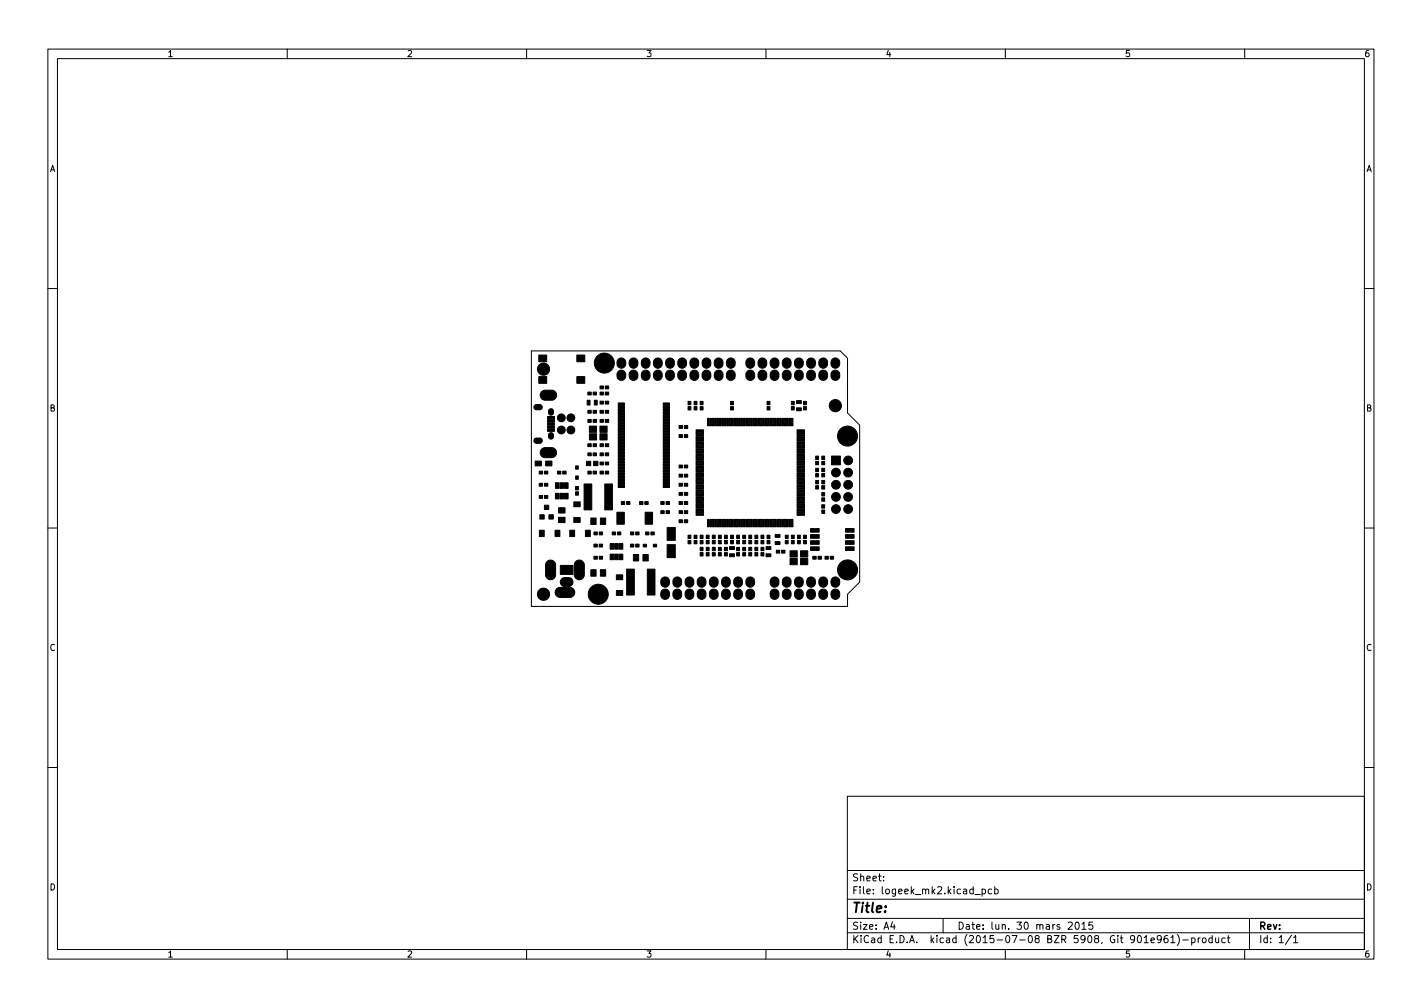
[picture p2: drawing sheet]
<svg xmlns="http://www.w3.org/2000/svg" width="297mm" height="210mm" viewBox="0 0 297 210" stroke-linecap="round" stroke-linejoin="round" font-family="sans-serif">
<defs><g id="words">
<text font-size="2.8" x="178" y="190.6">Title:</text>
<g font-size="2.1">
<text x="178" y="184">Sheet:</text>
<text x="178" y="186.7">File: logeek_mk2.kicad_pcb</text>
<text x="178" y="196.9">KiCad E.D.A. kicad (2015-07-08 BZR 5908, Git 901e961)-product</text>
<text x="178" y="194.1">Size: A4</text>
<text x="200" y="194.1">Date: lun. 30 mars 2015</text>
<text x="263" y="194.1">Rev:</text>
<text x="263" y="196.9">Id: 1/1</text>
</g>
<g font-size="1.8">
<text x="35" y="11.9">1</text>
<text x="85" y="11.9">2</text>
<text x="135" y="11.9">3</text>
<text x="185" y="11.9">4</text>
<text x="235" y="11.9">5</text>
<text x="285" y="11.9">6</text>
<text x="10.3" y="35.9">A</text>
<text x="285.3" y="35.9">A</text>
<text x="10.3" y="85.9">B</text>
<text x="285.3" y="85.9">B</text>
<text x="10.3" y="135.9">C</text>
<text x="285.3" y="135.9">C</text>
<text x="10.3" y="185.9">D</text>
<text x="285.3" y="185.9">D</text>
<text x="35" y="199.9">1</text>
<text x="85" y="199.9">2</text>
<text x="135" y="199.9">3</text>
<text x="185" y="199.9">4</text>
<text x="235" y="199.9">5</text>
<text x="285" y="199.9">6</text>
</g>
</g></defs>
<g fill="none" stroke="#000" stroke-width=".21">
<path d="M10 10.2h277v190.1h-277zM12 12.2h273v186.1h-273zM60 10.2v2M110 10.2v2M160 10.2v2M210 10.2v2M260 10.2v2M10 60.2h2M111 73.3h64.5l1.5 1.5v11.4l2.6 2.6v32.7l-2.6 2.6v2.5h-66zM285 60.2h2M10 110.2h2M285 110.2h2"/>
<path d="M10 160.2h2M177 166.3h108v32h-108zM285 160.2h2M60 198.3v2M110 198.3v2M160 198.3v2M177 194.8h108M177 191.8h108M177 187.8h108M177 181.8h108M184.6 183.8v.1M184.6 183v.1"/>
<path d="M186.4 192.5l-.3 1h.9M186.8 193v1M197 191.8v3M203.6 186.8h1.2M205.1 185.7l.5-.1 .3 .3-.2 .7h-.6M205.1 185.6v1.5M207.1 185.7l-.4-.1-.3 .3 .2 .7h.5M207.8 185.7l.4-.1 .3 .3-.1 .7h-.6M207.8 185.1v1.5M210 198.3v2M223.1 192.7l.6-.2 .3 .5-.9 1h.9M224.8 192.6l.1-.1a.8 .8 0 0 1 .6 .8 .8 .8 0 0 1-.6 .7 1 1 0 0 1-.1-1.4z"/>
<path d="M226 193l.4-.5v1.5M226 194h.9M228.2 192.5h-.7l-.1 .7 .2-.1 .5 .1 .2 .2-.1 .5-.2 .1-.6-.1M240.4 196.3l.7-.1v-.3l-.5-.1-.2 .2 .1 .8h.6M242.6 196l-.3 .3-.4-.1-.2-.2 .2-.6 .4-.1 .2 .2a.99 .99 0 0 1-.4 1.3h-.2M243.9 195.3l-.5 .1a1.01 1.01 0 0 0 0 1.4l.5-.1 .1-.5-.3-.3-.4 .1-.2 .2M244.6 195.8l.4-.5v1.5M244.6 196.8h.8M245.9 195.1a1.72 1.72 0 0 1 0 2.3M247.1 196.3h1.1M248.9 195.9l.5-.1 .2 .3-.1 .7h-.6M248.9 195.8v1.5"/>
<path d="M250.3 195.8v1M250.7 195.8l-.4 .3M251.3 195.9l.3-.1 .3 .3v.4l-.3 .3h-.3l-.2-.3zM253.2 195.9l-.4-.1-.3 .3 .1 .7h.6M253.2 195.3v1.5M253.9 195.8l.1 1h.4l.2-.1M254.6 195.8v1M255.9 195.9l-.4-.1-.3 .3 .2 .7h.5M256.4 195.8h.5M256.6 195.3v1.3l.3 .2M260 198.3v2M261 191.8v6.5"/>
<path d="M269.8 195.3l-1.3 1.9M270.2 195.8l.4-.5v1.5M270.2 196.8h.9"/>
</g>
<g fill="#000" stroke="#000" stroke-width=".21">
<path d="M112.5 74.1h1.7v1.4h-1.7zM120.5 74.1h1.6v1.4h-1.6zM129.2 75a.99 .99 0 0 1 1.5 .8 .99 .99 0 0 1-1.6 .8l-.2-.5v-.5zM129.2 77.5a.99 .99 0 0 1 1.5 .9 .99 .99 0 0 1-1.6 .8l-.2-.5v-.5zM131.7 75a.99 .99 0 0 1 1.6 .8 .99 .99 0 0 1-1.6 .8l-.3-.5v-.5zM131.7 77.5a.99 .99 0 0 1 1.6 .9 .99 .99 0 0 1-1.6 .8l-.3-.5v-.5zM134.2 75a.99 .99 0 0 1 1.6 .8 .99 .99 0 0 1-1.6 .8l-.2-.5v-.5zM134.2 77.5a.99 .99 0 0 1 1.6 .9 .99 .99 0 0 1-1.6 .8l-.2-.5v-.5zM136.8 75a.99 .99 0 0 1 1.5 .8 .99 .99 0 0 1-1.5 .8l-.3-.5v-.5zM136.8 77.5a.99 .99 0 0 1 1.5 .9 .99 .99 0 0 1-1.5 .8l-.3-.5v-.5zM139.3 75a.99 .99 0 0 1 1.6 .8 .99 .99 0 0 1-1.6 .8l-.2-.5-.1-.5zM139.3 77.5a.99 .99 0 0 1 1.6 .9 .99 .99 0 0 1-1.6 .8l-.2-.5-.1-.5z"/>
<path d="M141.9 75a.99 .99 0 0 1 1.5 .8 .99 .99 0 0 1-1.6 .8l-.2-.5v-.5zM141.9 77.5a.99 .99 0 0 1 1.5 .9 .99 .99 0 0 1-1.6 .8l-.2-.5v-.5zM144.4 75a.99 .99 0 0 1 1.6 .8 .99 .99 0 0 1-1.6 .8l-.3-.5v-.5zM144.4 77.5a.99 .99 0 0 1 1.6 .9 .99 .99 0 0 1-1.6 .8l-.3-.5v-.5zM146.9 75a.99 .99 0 0 1 1.6 .8 .99 .99 0 0 1-1.6 .8l-.2-.5v-.5zM146.9 77.5a.99 .99 0 0 1 1.6 .9 .99 .99 0 0 1-1.6 .8l-.2-.5v-.5zM149.5 75a.99 .99 0 0 1 1.5 .8 .99 .99 0 0 1-1.5 .8l-.3-.5v-.5zM149.5 77.5a.99 .99 0 0 1 1.5 .9 .99 .99 0 0 1-1.5 .8l-.3-.5v-.5zM152 75a.99 .99 0 0 1 1.6 .8 .99 .99 0 0 1-1.6 .8l-.2-.5-.1-.5zM152 77.5a.99 .99 0 0 1 1.6 .9 .99 .99 0 0 1-1.6 .8l-.2-.5-.1-.5zM156.1 75a.99 .99 0 0 1 1.5 .8 .99 .99 0 0 1-1.5 .8l-.3-.5v-.5zM156.1 77.5a.99 .99 0 0 1 1.5 .9 .99 .99 0 0 1-1.5 .8l-.3-.5v-.5z"/>
<path d="M158.6 75a.99 .99 0 0 1 1.6 .8 .99 .99 0 0 1-1.6 .8l-.2-.5-.1-.5zM158.6 77.5a.99 .99 0 0 1 1.6 .9 .99 .99 0 0 1-1.6 .8l-.2-.5-.1-.5zM161.2 75a.99 .99 0 0 1 1.5 .8 .99 .99 0 0 1-1.6 .8l-.2-.5v-.5zM161.2 77.5a.99 .99 0 0 1 1.5 .9 .99 .99 0 0 1-1.6 .8l-.2-.5v-.5zM163.7 75a.99 .99 0 0 1 1.6 .8 .99 .99 0 0 1-1.6 .8l-.3-.5v-.5zM163.7 77.5a.99 .99 0 0 1 1.6 .9 .99 .99 0 0 1-1.6 .8l-.3-.5v-.5zM166.2 75a.99 .99 0 0 1 1.6 .8 .99 .99 0 0 1-1.6 .8l-.2-.5v-.5zM166.2 77.5a.99 .99 0 0 1 1.6 .9 .99 .99 0 0 1-1.6 .8l-.2-.5v-.5zM168.8 75a.99 .99 0 0 1 1.5 .8 .99 .99 0 0 1-1.5 .8l-.3-.5v-.5zM168.8 77.5a.99 .99 0 0 1 1.5 .9 .99 .99 0 0 1-1.5 .8l-.3-.5v-.5zM171.3 75a.99 .99 0 0 1 1.6 .8 .99 .99 0 0 1-1.6 .8l-.2-.5-.1-.5zM171.3 77.5a.99 .99 0 0 1 1.6 .9 .99 .99 0 0 1-1.6 .8l-.2-.5-.1-.5z"/>
<path d="M173.9 75a.99 .99 0 0 1 1.5 .8 .99 .99 0 0 1-1.6 .8l-.2-.5v-.5zM173.9 77.5a.99 .99 0 0 1 1.5 .9 .99 .99 0 0 1-1.6 .8l-.2-.5v-.5zM111.8 96.3h1.3v1h-1.3zM111.7 84.7l.7-.2a.63 .63 0 0 1 .9 .6 .63 .63 0 0 1-1 .5 .59 .59 0 0 1-.7-.3 .59 .59 0 0 1 .1-.6zM111.7 91.7l.7-.2a.64 .64 0 0 1 .9 .6 .64 .64 0 0 1-1 .5 .59 .59 0 0 1-.7-.3 .59 .59 0 0 1 .1-.6zM112.6 98.4h.7v.6h-.7zM112.5 78.6h1.7v1.4h-1.7zM113.7 98.4h.7v.6h-.7zM114 96.3h1.3v1h-1.3zM114.7 85.5a.53 .53 0 0 1 .6-.1 .53 .53 0 0 1 .3 .5v.1a.58 .58 0 0 1-.6 .7 .58 .58 0 0 1-.4-.9zM114.7 90.5a.53 .53 0 0 1 .6-.1 .53 .53 0 0 1 .3 .5v.1a.58 .58 0 0 1-.6 .7 .58 .58 0 0 1-.4-.9zM114.4 87h1.4v.5h-1.4z"/>
<path d="M114.4 87.6h1.4v.5h-1.4zM114.4 88.3h1.4v.5h-1.4zM114.4 88.9h1.4v.5h-1.4zM114.4 89.6h1.4v.5h-1.4zM113.1 81.8l.5-.3h.9a1.23 1.23 0 0 1 1.4 .3 1.23 1.23 0 0 1 .1 1.4l-.5 .3-.8 .1a1.89 1.89 0 0 1-1.7-.6l-.2-.6zM113.1 93.8l.5-.3h.9a1.23 1.23 0 0 1 1.4 .3 1.23 1.23 0 0 1 .1 1.4l-.5 .3-.8 .1a1.89 1.89 0 0 1-1.7-.6l-.2-.6zM116.4 98.4h.7v.6h-.7zM117.5 98.4h.7v.6h-.7zM120.2 97.3h.6v.7h-.6zM120.5 78.6h1.6v1.4h-1.6zM122.6 83.6h.6v1h-.6zM122.5 96.3h.9v.9h-.9z"/>
<path d="M122.8 81.9h.7v.6h-.7zM122.8 85.7h.7v.6h-.7zM122.8 87.6h.7v.6h-.7zM122.8 92.7h.7v.6h-.7zM122.8 94.6h.7v.6h-.7zM122.8 98.4h.7v.6h-.7zM123.9 81.9h.7v.6h-.7zM123.9 85.7h.7v.6h-.7zM123.9 87.6h.7v.6h-.7zM123.9 92.7h.7v.6h-.7zM123.9 94.6h.7v.6h-.7zM123.9 98.4h.7v.6h-.7z"/>
<path d="M123.1 89h1.5v1.3h-1.5zM123.1 90.6h1.5v1.3h-1.5zM124.1 83.6h.6v1h-.6zM124 96.3h.9v.9h-.9zM125.3 80.6h.7v.6h-.7zM125.3 81.9h.7v.6h-.7zM125.3 83.8h.7v.6h-.7zM125.3 85.7h.7v.6h-.7zM125.3 87.6h.7v.6h-.7zM125.3 92.7h.7v.6h-.7zM125.3 94.6h.7v.6h-.7zM125.3 96.5h.7v.6h-.7z"/>
<path d="M125.3 98.4h.7v.6h-.7zM125.3 89h1.5v1.3h-1.5zM125.3 90.6h1.5v1.3h-1.5zM126.4 80.6h.7v.6h-.7zM126.4 81.9h.7v.6h-.7zM126.4 83.8h.7v.6h-.7zM126.4 85.7h.7v.6h-.7zM126.4 87.6h.7v.6h-.7zM126.4 92.7h.7v.6h-.7zM126.4 94.6h.7v.6h-.7zM126.4 96.5h.7v.6h-.7zM126.4 98.4h.7v.6h-.7z"/>
<path d="M129.1 84.1h1.3v.5h-1.3zM129.1 84.8h1.3v.5h-1.3zM129.1 85.4h1.3v.5h-1.3zM129.1 86h1.3v.5h-1.3zM129.1 86.7h1.3v.5h-1.3zM129.1 87.3h1.3v.5h-1.3zM129.1 87.9h1.3v.5h-1.3zM129.1 88.6h1.3v.5h-1.3zM129.1 89.2h1.3v.5h-1.3zM129.1 89.9h1.3v.5h-1.3zM129.1 90.5h1.3v.5h-1.3zM129.1 91.1h1.3v.5h-1.3z"/>
<path d="M129.1 91.8h1.3v.5h-1.3zM129.1 92.4h1.3v.5h-1.3zM129.1 93h1.3v.5h-1.3zM129.1 93.7h1.3v.5h-1.3zM129.1 94.3h1.3v.5h-1.3zM129.1 94.9h1.3v.5h-1.3zM129.1 95.6h1.3v.5h-1.3zM129.1 96.2h1.3v.5h-1.3zM129.1 96.8h1.3v.5h-1.3zM129.1 97.5h1.3v.5h-1.3zM129.1 98.1h1.3v.5h-1.3zM129.1 98.7h1.3v.5h-1.3z"/>
<path d="M129.1 99.4h1.3v.5h-1.3zM138.5 84.1h1.3v.5h-1.3zM138.5 84.8h1.3v.5h-1.3zM138.5 85.4h1.3v.5h-1.3zM138.5 86h1.3v.5h-1.3zM138.5 86.7h1.3v.5h-1.3zM138.5 87.3h1.3v.5h-1.3zM138.5 87.9h1.3v.5h-1.3zM138.5 88.6h1.3v.5h-1.3zM138.5 89.2h1.3v.5h-1.3zM138.5 89.9h1.3v.5h-1.3zM138.5 90.5h1.3v.5h-1.3z"/>
<path d="M138.5 91.1h1.3v.5h-1.3zM138.5 91.8h1.3v.5h-1.3zM138.5 92.4h1.3v.5h-1.3zM138.5 93h1.3v.5h-1.3zM138.5 93.7h1.3v.5h-1.3zM138.5 94.3h1.3v.5h-1.3zM138.5 94.9h1.3v.5h-1.3zM138.5 95.6h1.3v.5h-1.3zM138.5 96.2h1.3v.5h-1.3zM138.5 96.8h1.3v.5h-1.3zM138.5 97.5h1.3v.5h-1.3zM138.5 98.1h1.3v.5h-1.3z"/>
<path d="M138.5 98.7h1.3v.5h-1.3zM138.5 99.4h1.3v.5h-1.3zM141.8 88.8h.7v.6h-.7zM141.8 90.8h.7v.6h-.7zM141.8 97.1h.7v.6h-.7zM141.8 99h.7v.6h-.7zM142.9 88.8h.7v.6h-.7zM142.9 90.8h.7v.6h-.7zM142.9 97.1h.7v.6h-.7zM142.9 99h.7v.6h-.7zM143.7 83.8h.6v.7h-.6zM143.7 84.9h.6v.7h-.6z"/>
<path d="M145 83.8h.6v.7h-.6zM145 84.9h.6v.7h-.6zM146.3 83.8h.6v.7h-.6zM146.3 84.9h.6v.7h-.6zM145.4 89.7h1.5v.4h-1.5zM145.4 90.2h1.5v.4h-1.5zM145.4 90.7h1.5v.4h-1.5zM145.4 91.2h1.5v.4h-1.5zM145.4 91.7h1.5v.4h-1.5zM145.4 92.2h1.5v.4h-1.5zM145.4 92.7h1.5v.4h-1.5zM145.4 93.2h1.5v.4h-1.5z"/>
<path d="M145.4 93.7h1.5v.4h-1.5zM145.4 94.2h1.5v.4h-1.5zM145.4 94.7h1.5v.4h-1.5zM145.4 95.2h1.5v.4h-1.5zM145.4 95.7h1.5v.4h-1.5zM145.4 96.2h1.5v.4h-1.5zM145.4 96.7h1.5v.4h-1.5zM145.4 97.2h1.5v.4h-1.5zM145.4 97.7h1.5v.4h-1.5zM145.4 98.2h1.5v.4h-1.5zM145.4 98.7h1.5v.4h-1.5zM145.4 99.2h1.5v.4h-1.5z"/>
<path d="M147.8 87.3h.3v1.6h-.3zM148.3 87.3h.3v1.6h-.3zM148.8 87.3h.3v1.6h-.3zM149.3 87.3h.3v1.6h-.3zM149.8 87.3h.3v1.6h-.3zM150.3 87.3h.3v1.6h-.3zM150.8 87.3h.3v1.6h-.3zM151.3 87.3h.3v1.6h-.3zM151.8 87.3h.3v1.6h-.3zM152.3 87.3h.3v1.6h-.3zM152.8 87.3h.3v1.6h-.3zM152.6 83.8h.6v.7h-.6z"/>
<path d="M152.6 84.9h.6v.7h-.6zM153.3 87.3h.3v1.6h-.3zM153.8 87.3h.3v1.6h-.3zM154.3 87.3h.3v1.6h-.3zM154.8 87.3h.3v1.6h-.3zM155.3 87.3h.3v1.6h-.3zM155.8 87.3h.3v1.6h-.3zM156.3 87.3h.3v1.6h-.3zM156.8 87.3h.3v1.6h-.3zM157.3 87.3h.3v1.6h-.3zM157.8 87.3h.3v1.6h-.3zM158.3 87.3h.3v1.6h-.3z"/>
<path d="M158.8 87.3h.3v1.6h-.3zM159.3 87.3h.3v1.6h-.3zM159.8 87.3h.3v1.6h-.3zM160.3 87.3h.3v1.6h-.3zM160.2 83.8h.6v.7h-.6zM160.2 84.9h.6v.7h-.6zM160.8 87.3h.3v1.6h-.3zM161.3 87.3h.3v1.6h-.3zM161.8 87.3h.3v1.6h-.3zM162.3 87.3h.3v1.6h-.3zM162.8 87.3h.3v1.6h-.3zM163.3 87.3h.3v1.6h-.3z"/>
<path d="M163.8 87.3h.3v1.6h-.3zM164.3 87.3h.3v1.6h-.3zM164.8 87.3h.3v1.6h-.3zM165.3 87.3h.3v1.6h-.3zM165.3 83.8h.6v.7h-.6zM165.3 84.9h.6v.7h-.6zM166.4 83.7h1v.6h-1zM166.4 85.2h1v.6h-1zM166.5 89.7h1.5v.4h-1.5zM166.5 90.2h1.5v.4h-1.5zM166.5 90.7h1.5v.4h-1.5zM166.5 91.2h1.5v.4h-1.5z"/>
<path d="M166.5 91.7h1.5v.4h-1.5zM166.5 92.2h1.5v.4h-1.5zM166.5 92.7h1.5v.4h-1.5zM166.5 93.2h1.5v.4h-1.5zM166.5 93.7h1.5v.4h-1.5zM166.5 94.2h1.5v.4h-1.5zM166.5 94.7h1.5v.4h-1.5zM166.5 95.2h1.5v.4h-1.5zM166.5 95.7h1.5v.4h-1.5zM166.5 96.2h1.5v.4h-1.5zM166.5 96.7h1.5v.4h-1.5zM166.5 97.2h1.5v.4h-1.5z"/>
<path d="M166.5 97.7h1.5v.4h-1.5zM166.5 98.2h1.5v.4h-1.5zM166.5 98.7h1.5v.4h-1.5zM166.5 99.2h1.5v.4h-1.5zM167.8 83.8h.6v.7h-.6zM167.8 84.9h.6v.7h-.6zM170.4 95.2h.6v.7h-.6zM170.4 96.3h.6v.7h-.6zM170.4 97.8h.6v.7h-.6zM170.4 98.9h.6v.7h-.6zM171.7 95.2h.6v.7h-.6zM171.7 96.3h.6v.7h-.6z"/>
<path d="M171.7 97.8h.6v.7h-.6zM171.7 98.9h.6v.7h-.6zM173.7 95.2h1.8v1.8h-1.8zM112.6 100.9h.7v.6h-.7zM112.6 103.5h.7v.6h-.7zM112.8 107.5h.9v.9h-.9zM112.7 110.7h1v1.3h-1zM113.7 100.9h.7v.6h-.7zM113.7 103.5h.7v.6h-.7zM113.7 105.5h.9v.9h-.9zM114.7 107.5h.9v.9h-.9zM114.2 117.3a1.17 1.17 0 0 1 1.4-.1 1.17 1.17 0 0 1 .5 1.4v.8a1.11 1.11 0 0 1-.7 1.5 1.11 1.11 0 0 1-1.4-.8v-2.2z"/>
<path d="M116 100.8h.8v1.2h-.8zM116 103h.8v1.2h-.8zM115.9 110.7h1v1.3h-1zM117 100.8h.7v1.2h-.7zM117 103h.7v1.2h-.7zM116.7 106h1.3v1.1h-1.3zM116.7 108h1.3v1.1h-1.3zM117.9 100.8h.8v1.2h-.8zM117.9 103h.8v1.2h-.8zM117 118.1h2.7v1.8h-2.7zM119 110.7h1v1.3h-1zM120.2 99.4h.6v.7h-.6z"/>
<path d="M120.2 101.6h.6v.7h-.6zM120.2 102.7h.6v.7h-.6zM119.9 104.8h1.3v1h-1.3zM119.9 108.1h1.3v1h-1.3zM120.2 117.3a1.17 1.17 0 0 1 1.4-.1 1.17 1.17 0 0 1 .5 1.4v.8a1.11 1.11 0 0 1-.7 1.5 1.11 1.11 0 0 1-1.4-.8v-2.2zM122.3 110.7h1v1.3h-1zM122 101.1h1.6v5.4h-1.6zM123.4 108.2h1.1v1.3h-1.1zM124.1 111.1h.7v.6h-.7zM124.1 113.6h.7v.6h-.7zM124.1 116.2h.7v.6h-.7zM125.2 111.1h.7v.6h-.7z"/>
<path d="M125.2 113.6h.7v.6h-.7zM125.2 116.2h.7v.6h-.7zM125.4 108.2h1.1v1.3h-1.1zM126.3 101.1h1.6v5.4h-1.6zM127.5 113.5h.7v1.2h-.7zM127.5 115.7h.7v1.2h-.7zM127.9 111.1h.7v.6h-.7zM128.4 113.5h.8v1.2h-.8zM128.4 115.7h.8v1.2h-.8zM129 111.1h.7v.6h-.7zM129.4 113.5h.7v1.2h-.7zM129.4 115.7h.7v1.2h-.7z"/>
<path d="M128.9 106.9h1.5v2.5h-1.5zM129.1 100h1.3v.5h-1.3zM129.1 100.6h1.3v.5h-1.3zM129.1 101.3h1.3v.5h-1.3zM129.8 104.7h.7v.6h-.7zM130.9 104.7h.7v.6h-.7zM131.7 111.1h.7v.6h-.7zM131.7 113.6h.7v.6h-.7zM132.3 115.8h1.1v1.3h-1.1zM132.8 111.1h.7v.6h-.7zM132.8 113.6h.7v.6h-.7zM133.6 104.7h.7v.6h-.7z"/>
<path d="M134.4 113.6h.7v.6h-.7zM134.7 104.7h.7v.6h-.7zM134.3 115.8h1.1v1.3h-1.1zM134.9 111.1h.7v.6h-.7zM134.8 106.9h1.5v2.5h-1.5zM136 111.1h.7v.6h-.7zM136.5 113.6h.7v.6h-.7zM138 104.7h.7v.6h-.7zM138 106.6h.7v.6h-.7zM139.1 104.7h.7v.6h-.7zM139.1 106.6h.7v.6h-.7zM138.5 100h1.3v.5h-1.3z"/>
<path d="M138.5 100.6h1.3v.5h-1.3zM138.5 101.3h1.3v.5h-1.3zM139.4 110.1h1.7v2.7h-1.7zM139.4 113.7h1.7v2.7h-1.7zM141.8 100.9h.7v.6h-.7zM141.8 102.8h.7v.6h-.7zM141.8 104.7h.7v.6h-.7zM141.8 106.6h.7v.6h-.7zM141.8 108.5h.7v.6h-.7zM142.9 100.9h.7v.6h-.7zM142.9 102.8h.7v.6h-.7zM142.9 104.7h.7v.6h-.7z"/>
<path d="M142.9 106.6h.7v.6h-.7zM142.9 108.5h.7v.6h-.7zM143.7 111.7h.6v.7h-.6zM143.7 112.8h.6v.7h-.6zM145 111.7h.6v.7h-.6zM145 112.8h.6v.7h-.6zM146.3 111.7h.6v.7h-.6zM146.3 112.8h.6v.7h-.6zM146.3 114.3h.6v.7h-.6zM146.3 115.4h.6v.7h-.6zM145.4 99.7h1.5v.4h-1.5zM145.4 100.2h1.5v.4h-1.5z"/>
<path d="M145.4 100.7h1.5v.4h-1.5zM145.4 101.2h1.5v.4h-1.5zM145.4 101.7h1.5v.4h-1.5zM145.4 102.2h1.5v.4h-1.5zM145.4 102.7h1.5v.4h-1.5zM145.4 103.2h1.5v.4h-1.5zM145.4 103.7h1.5v.4h-1.5zM145.4 104.2h1.5v.4h-1.5zM145.4 104.7h1.5v.4h-1.5zM145.4 105.2h1.5v.4h-1.5zM145.4 105.7h1.5v.4h-1.5zM145.4 106.2h1.5v.4h-1.5z"/>
<path d="M145.4 106.7h1.5v.4h-1.5zM145.4 107.2h1.5v.4h-1.5zM147.5 111.7h.6v.7h-.6zM147.5 112.8h.6v.7h-.6zM147.5 114.3h.6v.7h-.6zM147.5 115.4h.6v.7h-.6zM147.8 108.4h.3v1.6h-.3zM148.3 108.4h.3v1.6h-.3zM148.8 108.4h.3v1.6h-.3zM148.8 111.7h.6v.7h-.6zM148.8 112.8h.6v.7h-.6zM148.8 114.3h.6v.7h-.6z"/>
<path d="M148.8 115.4h.6v.7h-.6zM149.3 108.4h.3v1.6h-.3zM149.8 108.4h.3v1.6h-.3zM150.3 108.4h.3v1.6h-.3zM150.1 111.7h.6v.7h-.6zM150.1 112.8h.6v.7h-.6zM150.1 114.3h.6v.7h-.6zM150.1 115.4h.6v.7h-.6zM150.8 108.4h.3v1.6h-.3zM151.3 108.4h.3v1.6h-.3zM151.3 111.7h.6v.7h-.6zM151.3 112.8h.6v.7h-.6z"/>
<path d="M151.3 114.3h.6v.7h-.6zM151.3 115.4h.6v.7h-.6zM151.8 108.4h.3v1.6h-.3zM152.3 108.4h.3v1.6h-.3zM152.8 108.4h.3v1.6h-.3zM152.6 111.7h.6v.7h-.6zM152.6 112.8h.6v.7h-.6zM152.4 114.1h1v.6h-1zM152.4 115.6h1v.6h-1zM153.3 108.4h.3v1.6h-.3zM153.8 108.4h.3v1.6h-.3zM153.9 111.7h.6v.7h-.6z"/>
<path d="M153.9 112.8h.6v.7h-.6zM153.9 114.3h.6v.7h-.6zM153.9 115.4h.6v.7h-.6zM154.3 108.4h.3v1.6h-.3zM154.8 108.4h.3v1.6h-.3zM155.3 108.4h.3v1.6h-.3zM155.1 111.7h.6v.7h-.6zM155.1 112.8h.6v.7h-.6zM155.1 114.3h.6v.7h-.6zM155.1 115.4h.6v.7h-.6zM155.8 108.4h.3v1.6h-.3zM156.3 108.4h.3v1.6h-.3z"/>
<path d="M156.4 111.7h.6v.7h-.6zM156.4 112.8h.6v.7h-.6zM156.4 114.3h.6v.7h-.6zM156.4 115.4h.6v.7h-.6zM156.8 108.4h.3v1.6h-.3zM157.3 108.4h.3v1.6h-.3zM157.8 108.4h.3v1.6h-.3zM157.7 111.7h.6v.7h-.6zM157.7 112.8h.6v.7h-.6zM157.7 114.3h.6v.7h-.6zM157.7 115.4h.6v.7h-.6zM158.3 108.4h.3v1.6h-.3z"/>
<path d="M158.8 108.4h.3v1.6h-.3zM159 111.7h.6v.7h-.6zM159 112.8h.6v.7h-.6zM159 114.3h.6v.7h-.6zM159 115.4h.6v.7h-.6zM159.3 108.4h.3v1.6h-.3zM159.8 108.4h.3v1.6h-.3zM160.3 108.4h.3v1.6h-.3zM160.2 111.7h.6v.7h-.6zM160.2 112.8h.6v.7h-.6zM160 114.1h1v.6h-1zM160 115.6h1v.6h-1z"/>
<path d="M160.8 108.4h.3v1.6h-.3zM161.3 108.4h.3v1.6h-.3zM161.8 108.4h.3v1.6h-.3zM162.3 108.4h.3v1.6h-.3zM162.2 114.9h.7v.6h-.7zM161.9 111.6h1v.6h-1zM161.9 113.1h1v.6h-1zM162.8 108.4h.3v1.6h-.3zM163.3 108.4h.3v1.6h-.3zM163.3 114.9h.7v.6h-.7zM163.8 108.4h.3v1.6h-.3zM164 111.7h.6v.7h-.6z"/>
<path d="M164 112.8h.6v.7h-.6zM164.3 108.4h.3v1.6h-.3zM164.8 108.4h.3v1.6h-.3zM165.3 108.4h.3v1.6h-.3zM165.3 111.7h.6v.7h-.6zM165.3 112.8h.6v.7h-.6zM165 115h1.5v1.3h-1.5zM165 116.6h1.5v1.3h-1.5zM166.6 111.7h.6v.7h-.6zM166.6 112.8h.6v.7h-.6zM166.5 99.7h1.5v.4h-1.5zM166.5 100.2h1.5v.4h-1.5z"/>
<path d="M166.5 100.7h1.5v.4h-1.5zM166.5 101.2h1.5v.4h-1.5zM166.5 101.7h1.5v.4h-1.5zM166.5 102.2h1.5v.4h-1.5zM166.5 102.7h1.5v.4h-1.5zM166.5 103.2h1.5v.4h-1.5zM166.5 103.7h1.5v.4h-1.5zM166.5 104.2h1.5v.4h-1.5zM166.5 104.7h1.5v.4h-1.5zM166.5 105.2h1.5v.4h-1.5zM166.5 105.7h1.5v.4h-1.5zM166.5 106.2h1.5v.4h-1.5z"/>
<path d="M166.5 106.7h1.5v.4h-1.5zM166.5 107.2h1.5v.4h-1.5zM167.8 111.7h.6v.7h-.6zM167.8 112.8h.6v.7h-.6zM167.2 115h1.5v1.3h-1.5zM167.2 116.6h1.5v1.3h-1.5zM169.8 116.2h.7v.6h-.7zM170.4 100.3h.6v.7h-.6zM170.4 101.4h.6v.7h-.6zM169.3 110.4h1.8v.7h-1.8zM169.3 111.6h1.8v.8h-1.8zM169.3 112.9h1.8v.8h-1.8z"/>
<path d="M169.3 114.2h1.8v.7h-1.8zM170.9 116.2h.7v.6h-.7zM171.7 100.3h.6v.7h-.6zM171.7 101.4h.6v.7h-.6zM171.7 102.9h.6v.7h-.6zM171.7 104h.6v.7h-.6zM171.7 105.4h.6v.7h-.6zM171.7 106.5h.6v.7h-.6zM172.3 116.2h.7v.6h-.7zM173.4 116.2h.7v.6h-.7zM176.6 110.4h1.8v.7h-1.8zM176.6 111.6h1.8v.8h-1.8z"/>
<path d="M176.6 112.9h1.8v.8h-1.8zM176.6 114.2h1.8v.7h-1.8zM117.3 120.9l.5-.3h1a.94 .94 0 0 1 .9 .9 .94 .94 0 0 1-1 1h-.7a.94 .94 0 0 1-.9-.6 .94 .94 0 0 1 .2-1zM116.2 123l.7-.4h1.5a1.13 1.13 0 0 1 1.5 .6 1.13 1.13 0 0 1-.6 1.5h-1.7a1.62 1.62 0 0 1-1.6-.7v-.4zM123.4 119h1.1v1.3h-1.1zM125.4 119h1.1v1.3h-1.1zM128.8 120h1.3v1h-1.3zM128.8 123.3h1.3v1h-1.3zM130.9 118.8h1.6v5.4h-1.6zM135.2 118.8h1.6v5.4h-1.6zM138.3 120.7a.99 .99 0 0 1 1.6 .8 .99 .99 0 0 1-1.6 .8l-.3-.4v-.5zM138.3 123.3a.99 .99 0 0 1 1.6 .8 .99 .99 0 0 1-1.6 .8l-.3-.5v-.5z"/>
<path d="M140.8 120.7a.99 .99 0 0 1 1.6 .8 .99 .99 0 0 1-1.6 .8l-.2-.4v-.5zM140.8 123.3a.99 .99 0 0 1 1.6 .8 .99 .99 0 0 1-1.6 .8l-.2-.5v-.5zM143.4 120.7a.99 .99 0 0 1 1.5 .8 .99 .99 0 0 1-1.5 .8l-.3-.4v-.5zM143.4 123.3a.99 .99 0 0 1 1.5 .8 .99 .99 0 0 1-1.5 .8l-.3-.5v-.5zM145.9 120.7a.99 .99 0 0 1 1.6 .8 .99 .99 0 0 1-1.6 .8l-.2-.4-.1-.5zM145.9 123.3a.99 .99 0 0 1 1.6 .8 .99 .99 0 0 1-1.6 .8l-.2-.5-.1-.5zM148.5 120.7a.99 .99 0 0 1 1.5 .8 .99 .99 0 0 1-1.6 .8l-.2-.4v-.5zM148.5 123.3a.99 .99 0 0 1 1.5 .8 .99 .99 0 0 1-1.6 .8l-.2-.5v-.5zM151 120.7a.99 .99 0 0 1 1.6 .8 .99 .99 0 0 1-1.6 .8l-.3-.4v-.5zM151 123.3a.99 .99 0 0 1 1.6 .8 .99 .99 0 0 1-1.6 .8l-.3-.5v-.5zM153.5 120.7a.99 .99 0 0 1 1.6 .8 .99 .99 0 0 1-1.6 .8l-.2-.4v-.5zM153.5 123.3a.99 .99 0 0 1 1.6 .8 .99 .99 0 0 1-1.6 .8l-.2-.5v-.5z"/>
<path d="M156.1 120.7a.99 .99 0 0 1 1.5 .8 .99 .99 0 0 1-1.5 .8l-.3-.4v-.5zM156.1 123.3a.99 .99 0 0 1 1.5 .8 .99 .99 0 0 1-1.5 .8l-.3-.5v-.5zM161.2 120.7a.99 .99 0 0 1 1.5 .8 .99 .99 0 0 1-1.6 .8l-.2-.4v-.5zM161.2 123.3a.99 .99 0 0 1 1.5 .8 .99 .99 0 0 1-1.6 .8l-.2-.5v-.5zM163.7 120.7a.99 .99 0 0 1 1.6 .8 .99 .99 0 0 1-1.6 .8l-.3-.4v-.5zM163.7 123.3a.99 .99 0 0 1 1.6 .8 .99 .99 0 0 1-1.6 .8l-.3-.5v-.5zM166.2 120.7a.99 .99 0 0 1 1.6 .8 .99 .99 0 0 1-1.6 .8l-.2-.4v-.5zM166.2 123.3a.99 .99 0 0 1 1.6 .8 .99 .99 0 0 1-1.6 .8l-.2-.5v-.5zM168.8 120.7a.99 .99 0 0 1 1.5 .8 .99 .99 0 0 1-1.5 .8l-.3-.4v-.5zM168.8 123.3a.99 .99 0 0 1 1.5 .8 .99 .99 0 0 1-1.5 .8l-.3-.5v-.5zM171.3 120.7a.99 .99 0 0 1 1.6 .8 .99 .99 0 0 1-1.6 .8l-.2-.4-.1-.5zM171.3 123.3a.99 .99 0 0 1 1.6 .8 .99 .99 0 0 1-1.6 .8l-.2-.5-.1-.5z"/>
<path d="M173.9 120.7a.99 .99 0 0 1 1.5 .8 .99 .99 0 0 1-1.6 .8l-.2-.4v-.5zM173.9 123.3a.99 .99 0 0 1 1.5 .8 .99 .99 0 0 1-1.6 .8l-.2-.5v-.5z"/>
<circle cx="113.5" cy="77.1" r="1.28"/>
<circle cx="126.2" cy="75.8" r="2.09"/>
<circle cx="117.3" cy="87.2" r=".82"/>
<circle cx="117.3" cy="89.8" r=".82"/>
<circle cx="119.3" cy="87.2" r=".82"/>
<circle cx="119.3" cy="89.8" r=".82"/>
<circle cx="174.5" cy="84.7" r="1.28"/>
<circle cx="174.6" cy="98.7" r=".92"/>
<circle cx="177" cy="91.1" r="2.09"/>
<circle cx="177.2" cy="96.1" r=".92"/>
<circle cx="177.2" cy="98.7" r=".92"/>
<circle cx="174.6" cy="101.2" r=".92"/>
<circle cx="174.6" cy="103.8" r=".92"/>
<circle cx="174.6" cy="106.3" r=".92"/>
<circle cx="177" cy="119" r="2.09"/>
<circle cx="177.2" cy="106.3" r=".92"/>
<circle cx="177.2" cy="101.2" r=".92"/>
<circle cx="177.2" cy="103.8" r=".92"/>
<circle cx="113.5" cy="124.1" r="1.28"/>
<circle cx="125" cy="124.1" r="2.09"/>
</g>
<use href="#words"/>
</svg>
